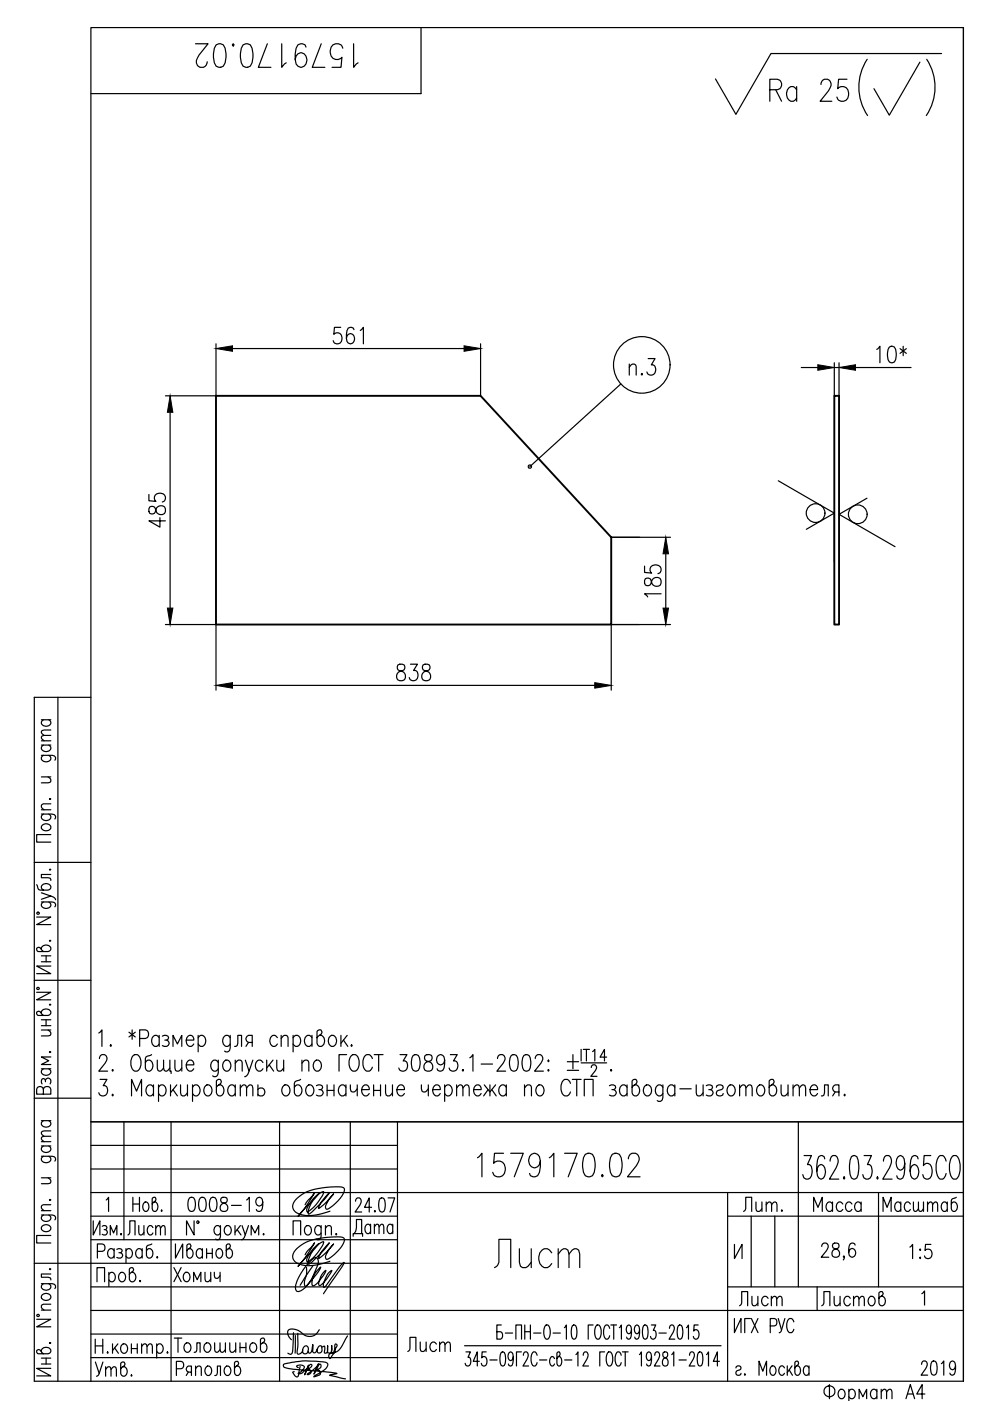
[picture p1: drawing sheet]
<svg xmlns="http://www.w3.org/2000/svg" width="210mm" height="297mm" viewBox="0 0 210 297" stroke-linecap="round" stroke-linejoin="round" font-family="sans-serif">
<defs><g id="words">
<text font-size="10.1" x="103.7" y="269.9">Лист</text>
<g font-size="8.8">
<text x="40.2" y="15.5">1579170.02</text>
<text x="99.8" y="250.8">1579170.02</text>
</g>
<text font-size="8.4" x="161.9" y="22.6">Ra 25</text>
<g font-size="7.1">
<text x="69.5" y="74.1">561</text>
<text x="132.3" y="80.8">п.3</text>
<text x="184.5" y="78.3">10*</text>
<text x="36" y="112.9" transform="rotate(-90 36 112.9)">485</text>
<text x="141.1" y="127.7" transform="rotate(-90 141.1 127.7)">185</text>
<text x="82.9" y="145.7">838</text>
</g>
<g font-size="6.6">
<text x="25.8" y="263.2">Лист</text>
<text x="38.5" y="258.2">0008-19</text>
<text x="156.3" y="258.2">Лит.</text>
<text x="171.4" y="258.2">Масса</text>
<text x="185.9" y="258.2">Масштаб</text>
<text x="35.6" y="273">Хомич</text>
<text x="85.4" y="287.9">Лист</text>
<text x="19" y="293.2">Утв.</text>
<text x="194" y="292.8">2019</text>
<text x="173.6" y="298.1">Фоpмат А4</text>
</g>
<g font-size="6.2">
<text x="155.6" y="278">Лист</text>
<text x="172.9" y="278">Листов</text>
<text x="35.6" y="287.9">Толошинов</text>
</g>
</g></defs>
<g fill="none" stroke="#000" stroke-width=".25">
<path d="M89.3 5.8v14.1h-70M183.9 12.6a10.7 10.7 0 0 0 0 11.9M195 13.2l-6.4 11.2-3.3-5.6M196.5 12.6a10.7 10.7 0 0 1-.1 11.9M199.6 11.4h-36.1l-7.5 12.8-4.3-7.5M204.3 5.8v287M45.8 72.9v11h-10.7M49.3 73.9h49.1M101.9 72.9v11M169.9 77.9h3.5M176.9 76.9v7M176.9 77.9h1"/>
<path d="M177.9 76.9v7M181.4 77.9h11.8M36.1 87.4v41.5M131.6 81.4l-19.3 17.5M129.6 113.9h12.6M141.2 117.4v11.5M165 101.9l11.9 6.9-5.9 3.4M176.9 108.8v10.2M183.8 105.6l-5.9 3.4 11.9 6.9M35.1 132.4h10.7v13.9M142.2 132.4h-12.6v13.9M8.8 158h2"/>
<path d="M8.8 157.1h2M8.8 152.6h2M9.2 158l-.4 .4a1 1 0 0 0 1 1 1 1 0 0 0 1-1l-.4-.4M9.2 152.6a.66 .66 0 0 0-.4 .6 .66 .66 0 0 0 .4 .7 .91 .91 0 0 0 1.1 0 .91 .91 0 0 0 .3-1.1l-.2-.2M10.8 155.9l-1.9 .1-.1 .5 .5 .6M10.8 154.8l-1.9 .1-.1 .4 .5 .6M12.3 147.8v145M19.3 147.8h-12v145h197M49.3 145.3h76.8M8.8 172.6l2.7 .1a.58 .58 0 0 1 .1 .9M8.8 160.1l2.7 .2a.58 .58 0 0 1 .1 .9M8.8 171.7h2"/>
<path d="M8.8 164.7h2M8.9 175a1.06 1.06 0 0 1 1.1-.3 1.06 1.06 0 0 1 .8 .9 1.06 1.06 0 0 1-1.2 .5 1.06 1.06 0 0 1-.8-.9zM9.2 172.6l-.1 .1a.58 .58 0 0 0-.2 .9 1.06 1.06 0 0 0 1.1 .3 1.06 1.06 0 0 0 .8-.8l-.4-.5M9.2 160.1l-.1 .2a.58 .58 0 0 0-.2 .9 1.06 1.06 0 0 0 1.1 .3 1.06 1.06 0 0 0 .8-.9l-.4-.5M10.2 164.7l.6 .6-.2 .6-1.8 .1M10.5 169.4l.1-.1 .2 .1-.2 .1zM10.8 176.9h-3v1.6h3M10.8 170.4l-1.9 .1-.1 .6 .5 .6M7.3 182.8h12M7.8 194.4h3l-3 1.6h3M7.8 187.6l.4 1 2 .1a.65 .65 0 0 0 .6-.5 .65 .65 0 0 0-.4-.7 1.01 1.01 0 0 0-1.6 .8l.4 .4M7.9 193.5h.4v.3h-.4z"/>
<path d="M8.8 191.2l2.7 .1a.58 .58 0 0 1 .1 1M8.8 189.3l2 .7-2 .7M9.2 191.2l-.1 .1a.58 .58 0 0 0-.2 1 1.06 1.06 0 0 0 1.1 .3 1.06 1.06 0 0 0 .8-.9l-.4-.5M10.5 199.5l.1-.2 .2 .2-.2 .1zM10.5 184.4l.1-.1 .2 .1zM10.8 190l.5 .2 .5 .6M10.8 185.4h-2v.7l1.8 .1 .2 .5M7.3 207.8h12M7.8 210.4h3l-3 1.6h3M7.9 209.4h.4v.3h-.4zM8.8 201.3a1 1 0 0 1 1-.9 1 1 0 0 1 1 .9l-.6 .4h-2.1l-.3-.3v-.3l.4-.3 .3 .1 .7 .8M8.8 214.8a1 1 0 0 1 1-.9 1 1 0 0 1 1 .9l-.6 .5h-2.1l-.3-.3v-.4l.4-.2 .3 .1 .7 .8"/>
<path d="M8.8 202.7h2M8.8 203.9h2M8.8 218.4h2M8.8 216.2h2M8.8 217.5h2M9.8 216.2v1.3M9.8 202.7v1.2M10.2 218.4l.6 .6-.2 .5-1.8 .1M10.5 213l.1-.1 .2 .1-.2 .1zM10.8 204.8h-3l3 1.6h-3M20.9 219l.7-.6v3.5M27.3 218.8l1.4 1.1"/>
<path d="M28 218.4v2M28.7 218.8l-1.4 1.1M33.8 219.5v2.4M34.4 219.7a.84 .84 0 0 1 1.4 .3l-.5 .5h-.4M42 219.5v3.5M48.8 219.5v2.7l-.1 .5-.4 .3-.7-.2M59.6 219.5v2.4M62.1 219.5v3.5M66.1 219.5v2.4M67.7 219.5a1.2 1.2 0 0 1 1.2 .9 1.2 1.2 0 0 1-.5 1.3l-.3 .2a.77 .77 0 0 1-.9-.7v-2.5l.4-.3h.4l.3 .4-.2 .4-.9 .8M70 219.7a.74 .74 0 0 1 1.2 .3 1.18 1.18 0 0 1-.9 1.9 1.38 1.38 0 0 1-.3-2.2zM72.3 219.5v2.4"/>
<path d="M73.6 219.5l-1.3 1.7M7.3 232.8h12M8.8 237.6h2M8.8 226.6h2M9.2 230.9a.73 .73 0 0 0-.7-.5 .73 .73 0 0 0-.7 .5v1.1h3v-1.1a.82 .82 0 0 0-.8-.6 .82 .82 0 0 0-.8 .6v1.1M9.2 226.6a.67 .67 0 0 0-.4 .6 .67 .67 0 0 0 .4 .7 1.01 1.01 0 0 0 1.6-.8l-.5-.5M9.2 237.6a.66 .66 0 0 0-.4 .6 .66 .66 0 0 0 .4 .7 .91 .91 0 0 0 1.1 0 .91 .91 0 0 0 .3-1.1l-.2-.2M9.6 229a.59 .59 0 0 1 .6-.4 .59 .59 0 0 1 .6 .4l-.2 .8M9.6 229.3l-.1-.5-.3-.1a.73 .73 0 0 0-.3 1.1M10.5 223.1h.3l-.2 .1zM10.8 239.8l-1.9 .1-.1 .4 .5 .6M10.8 224.1h-2l1.5 .8-1.5 .8h2"/>
<path d="M19.3 237.8h185M21.1 224.4l.2-.6 .3-.2h.6a1.09 1.09 0 0 1 .1 1.8l-1.4 1.7h1.9M21.2 228.9h1.5l-.8 1.3h.4a1.1 1.1 0 0 1 .4 1.6 1.1 1.1 0 0 1-1.6 .2l-.2-.3M23.5 221.5l.1 .2-.1 .2-.2-.2zM23.9 226.8l.1 .1-.1 .2-.2-.2zM23.9 232l.1 .2-.1 .2-.2-.2zM26.3 237.8v25M27.9 232.4v-3.5l1 2.4 1.1-2.4v3.5M28.3 223.8l.3-.2a1.18 1.18 0 0 1 1.3 1.3 2.14 2.14 0 0 1-.8 2.2 1.17 1.17 0 0 1-1.4-1.3 2.49 2.49 0 0 1 .6-2zM29.6 220.2h1.2a.95 .95 0 0 0 .7-.9 .95 .95 0 0 0-.7-.9h-1.2v3.5M32.2 223.6l-1.3 .5-.1 .3v2a.75 .75 0 0 0 .7 .7 .75 .75 0 0 0 .8-.5 1.17 1.17 0 0 0-1-1.8l-.5 .5M32.5 230.5l-.5-.5a1.18 1.18 0 0 0-1 .8 1.18 1.18 0 0 0 .2 1.2l.1 .2a.74 .74 0 0 0 1.2-.3"/>
<path d="M32.5 230v2.4M33.3 224.8l.2 2.1 .5 .2 .7-.7M33.6 230.5a.77 .77 0 0 1 .7-.5 .77 .77 0 0 1 .8 .5 1.16 1.16 0 0 1-.9 1.9l-.6-.5M33.6 230v3.5M33.8 220a.78 .78 0 0 0-.8-.5 .78 .78 0 0 0-.7 .5 1.18 1.18 0 0 0 .9 1.9l.6-.6M34.7 224.8l.1 2.1 .5 .2 .7-.7M35.3 220.5a.68 .68 0 0 1 .6 .7 .68 .68 0 0 1-.6 .7l-.9-.2M36 224.8v2.3h.3v.5M36.2 230v2.4M36.3 237.8v55M36.7 221.9v-2.4l.9 1.8 .9-1.8v2.4M36.7 231l.9 1.4"/>
<path d="M37.1 224.8l.1 2.1 .7 .2 .6-.7M37.5 230l-1.3 1.7M38.3 230l.1 2.2 .7 .2 .7-.7M38.5 224.8v2.3M39.5 220.5h1.6a.78 .78 0 0 0-.5-.9 .78 .78 0 0 0-1 .4 1.18 1.18 0 0 0 .9 1.9l.6-.6M39.5 225.8h1.6a.78 .78 0 0 0-.5-1 .78 .78 0 0 0-1 .5 1.17 1.17 0 0 0 .9 1.8l.6-.5M39.8 230v2.4M40.8 230.5l.5-.5a1.2 1.2 0 0 1 1.1 .9 1.2 1.2 0 0 1-.4 1.3 .74 .74 0 0 1-1.2-.3M40.8 230v3.5M42 220a.78 .78 0 0 1 .8-.5 .78 .78 0 0 1 .7 .5 1.18 1.18 0 0 1-1 1.9l-.5-.6M43.6 230.2l.3-.2a1.2 1.2 0 0 1 1.1 .9 1.2 1.2 0 0 1-.5 1.3 .74 .74 0 0 1-1.2-.3 1.47 1.47 0 0 1 .3-1.7zM46.3 225.3a.77 .77 0 0 0-.7-.6 .77 .77 0 0 0-.8 .6 1.17 1.17 0 0 0 1 1.8l.5-.5"/>
<path d="M46.3 224.8v2.6l-.2 .5-.3 .4-.7-.2M46.4 230a1.2 1.2 0 0 1 1.1 .9 1.2 1.2 0 0 1-.4 1.3 .72 .72 0 0 1-.8 .1 .72 .72 0 0 1-.4-.6v-2.5l.4-.3h.4l.2 .4-.1 .4-.9 .8M47.6 224.9l.3-.1a1.2 1.2 0 0 1 1.1 .8 1.2 1.2 0 0 1-.5 1.3l-.2 .2a1.2 1.2 0 0 1-1.1-.8 1.2 1.2 0 0 1 .4-1.4zM48.8 220a.77 .77 0 0 0-.7-.5 .77 .77 0 0 0-.8 .5 1.18 1.18 0 0 0 1 1.9l.5-.6M49.8 221.9l.5-.2 .1-2.2h.8v2.4M49.9 225.4l.6-.6 .7 .1 .2 .4v1.8M49.9 230.5l-.5-.5a1.18 1.18 0 0 0-1.1 .8 1.18 1.18 0 0 0 .2 1.2l.2 .2a.74 .74 0 0 0 1.2-.3M49.9 224.8v2.3M49.9 230v2.4M50.9 230.7l.7-.7 .5 .2 .2 2.2M50.9 230v2.4M52 224.8l.8 2.3 .8-2.3"/>
<path d="M52.3 230.7l.6-.7 .6 .2 .1 2.2M52.7 221l-.6 .9M52.8 227.1l-.3 .7-.6 .5M53.5 221h-.8l-.3-.2a.77 .77 0 0 1 .3-1.3h.8v2.4M54.7 231a.86 .86 0 0 1 1.4 0 .86 .86 0 0 1-.5 1.4h-.5l-.4-.4M54.7 230v2.4M55.8 225.3l-.6-.5a1.2 1.2 0 0 0-1.1 .8 1.2 1.2 0 0 0 .4 1.3l.7 .2 .6-.5M56.5 224.8v2.3M57.1 225.8l.9 1.3M57.9 224.8l-1.4 1.6M58.7 224.8l.1 2.1 .7 .2 .6-.7M58.8 220a.77 .77 0 0 0-.7-.5 .77 .77 0 0 0-.7 .5 1.18 1.18 0 0 0 .9 1.9l.5-.6"/>
<path d="M59.3 237.8v55M59.6 220.2l.7-.7 .6 .2 .2 .3v1.9M60.1 230.2l.3-.2a1.2 1.2 0 0 1 1.1 .9 1.2 1.2 0 0 1-.4 1.3 .74 .74 0 0 1-1.2-.3 1.47 1.47 0 0 1 .2-1.7zM60.1 224.8v2.3M62.1 220a.78 .78 0 0 1 .8-.5 .78 .78 0 0 1 .7 .5 1.18 1.18 0 0 1-.9 1.9l-.6-.6M63.7 228.9l-1.2 .4-.1 .4v2a.75 .75 0 0 0 .7 .7 .75 .75 0 0 0 .8-.5 1.18 1.18 0 0 0-1-1.9l-.5 .5M64 225.4l.7-.6 .7 .1 .1 .4v1.8M64 224.8v2.3M65.2 230.2l.3-.2a1.2 1.2 0 0 1 1.1 .9 1.2 1.2 0 0 1-.5 1.3 .74 .74 0 0 1-1.2-.3 1.47 1.47 0 0 1 .3-1.7zM66.1 220a.77 .77 0 0 0-.7-.5 .77 .77 0 0 0-.7 .5 1.18 1.18 0 0 0 .9 1.9l.5-.6M66.8 224.9l.3-.1a1.2 1.2 0 0 1 1.1 .8 1.2 1.2 0 0 1-.5 1.3l-.2 .2a1.2 1.2 0 0 1-1.1-.8 1.2 1.2 0 0 1 .4-1.4zM67.1 230.2a.83 .83 0 0 1 1.3 .3l-.4 .5h-.4"/>
<path d="M68 231a.68 .68 0 0 1 .5 .7 .68 .68 0 0 1-.5 .7l-.9-.2M69.4 231.2h1.4M69.4 230v2.4M70.8 230v2.4M72.8 220.5l.9 1.4M73.3 230.5l-.5-.5a1.17 1.17 0 0 0-1 .8 1.17 1.17 0 0 0 .2 1.2l.1 .2a.74 .74 0 0 0 1.2-.3M73.3 230v2.4M73.5 223.6h-1.6v3.5M74.3 237.8v55M74.3 230l.1 1.3 .3 .2h.4l.6-.6M74.5 221.5l.2 .2-.2 .2-.1-.2zM74.5 223.8l.3-.2a1.17 1.17 0 0 1 1.3 1.3 2.14 2.14 0 0 1-.8 2.2 1.18 1.18 0 0 1-1.3-1.3 2.43 2.43 0 0 1 .5-2z"/>
<path d="M75.7 230v2.4M76.7 231h1.6a.78 .78 0 0 0-.5-.9 .78 .78 0 0 0-1 .4 1.16 1.16 0 0 0 .9 1.9l.6-.5M79 224.4a.94 .94 0 0 0-1-.8 .94 .94 0 0 0-.9 .8 2.2 2.2 0 0 0 .6 2.7 1 1 0 0 0 1.3-.8M79.2 231.2h1.5M79.2 230v2.4M79.3 223.6h1.9M80.3 223.6v3.5M80.7 230v2.4M81.7 230l.2 2.2 .6 .2 .7-.7M83.2 230v2.4M84.1 231h1.6a.77 .77 0 0 0-.4-.9 .77 .77 0 0 0-1 .4 1.16 1.16 0 0 0 .9 1.9l.5-.5M84.3 237.8v55"/>
<path d="M84.8 223.6h1.5l-.8 1.3h.4a1.11 1.11 0 0 1 .4 1.6 1.11 1.11 0 0 1-1.6 .3l-.1-.4M87.6 223.8l.7-.2a1.71 1.71 0 0 1 .8 2l-.2 .8-.2 .5-.7 .2a1.69 1.69 0 0 1-.8-2l.1-.8zM89.3 230v.9l.2 .4 .2 .2h.4l.7-.6M90.1 223.8a.77 .77 0 0 0 .3 1.1 1.24 1.24 0 0 1 1.2 .7 1.24 1.24 0 0 1-.1 1.3 1.04 1.04 0 0 1-1.6-.4 1.04 1.04 0 0 1 .8-1.4l.5-.2a.71 .71 0 0 0 .4-.7 .71 .71 0 0 0-.5-.6zM90.8 230v2.4M91.7 231h1.6a.77 .77 0 0 0-.4-.9 .77 .77 0 0 0-1 .4 1.16 1.16 0 0 0 .9 1.9l.5-.5M94.3 224.8a.93 .93 0 0 1-1 1 1.12 1.12 0 0 1-.8-1.2 1.12 1.12 0 0 1 1-1l.4 .2a3 3 0 0 1 0 3.1l-.7 .2-.4-.2-.1-.3M94.3 230.5l.5-.5a1.2 1.2 0 0 1 1.1 .9 1.2 1.2 0 0 1-.4 1.3 .75 .75 0 0 1-1.2-.3M94.3 230v3.5M95.5 223.6h1.4l-.8 1.3h.5a1.11 1.11 0 0 1 .4 1.6 1.11 1.11 0 0 1-1.7 .3l-.1-.4M96.8 230.7l.7-.7 .5 .2 .1 2.2M96.8 230v2.4"/>
<path d="M98.1 226.8l.2 .1-.2 .2-.1-.2zM98.1 230.7l.7-.7 .5 .2 .2 2.2M99.6 224.3l.7-.7v3.5M100.4 231h1.6a.77 .77 0 0 0-.5-.9 .77 .77 0 0 0-.9 .4 1.16 1.16 0 0 0 .9 1.9l.5-.5M102 225.6h2.4M102.7 230l1.2 1.5 1.2-1.5M103.5 231l-1 1.4M103.9 230v2.4M104.3 231l.9 1.4M105.5 224.4l.2-.6 .3-.2h.5a1.08 1.08 0 0 1 .2 1.8l-1.4 1.7h1.9M107.3 230.5l-.5-.5a1.17 1.17 0 0 0-1 .7 1.17 1.17 0 0 0 .2 1.3l.2 .2a.74 .74 0 0 0 1.1-.3M107.3 230v2.4"/>
<path d="M108.4 223.8l.7-.2a1.69 1.69 0 0 1 .8 2l-.2 .8-.2 .5-.7 .2a1.71 1.71 0 0 1-.8-2l.2-.8zM111.1 223.8l.6-.2a1.69 1.69 0 0 1 .8 2l-.1 .8-.2 .5-.7 .2a1.71 1.71 0 0 1-.8-2l.1-.8zM111.2 230.7l.7-.7 .6 .2 .2 .3v1.9M111.2 230v2.4M113.5 224.4l.2-.6 .3-.2h.5a1.08 1.08 0 0 1 .2 1.8l-1.4 1.7h1.9M114 230.2l.3-.2a1.2 1.2 0 0 1 1.1 .9 1.2 1.2 0 0 1-.5 1.3 .74 .74 0 0 1-1.2-.3 1.47 1.47 0 0 1 .3-1.7zM116.3 224.8l.1 .1-.1 .2-.2-.2zM116.3 226.8l.1 .1-.1 .2-.2-.2zM120.3 225.1h2.4M120.3 226.9h2.4M120.9 229.7a.93 .93 0 0 0-.9-.9 .93 .93 0 0 0-.9 .9 2.2 2.2 0 0 0 .7 2.7 1 1 0 0 0 1.1-.9M121.3 228.9h1.9"/>
<path d="M121.5 223.6v3M122.3 228.9v3.5M123.2 222.5v2.4M123.2 225.3h5.4M123.7 222.5h1.3M123.9 232.4v-3.5h1.9v3.5M124.3 222.5v2.4M125.4 226.3l.1-.3 .2-.2h.4l.3 .2a.87 .87 0 0 1-.2 1l-.9 1.2h1.3M125.6 223l.5-.5v2.4M128.6 224.1h-1.4l1-1.6v2.4M129.2 230.2a.83 .83 0 0 1 1.3 .3l-.4 .5h-.4M129.6 226.8l.1 .1-.1 .2-.2-.2z"/>
<path d="M130.1 231a.68 .68 0 0 1 .6 .7 .68 .68 0 0 1-.6 .7l-.9-.2M132.9 230.5a.77 .77 0 0 0-.7-.5 .77 .77 0 0 0-.7 .5 1.16 1.16 0 0 0 .9 1.9l.5-.5M132.9 230v2.4M134.5 230a1.2 1.2 0 0 1 1.1 .9 1.2 1.2 0 0 1-.4 1.3l-.3 .2a.77 .77 0 0 1-.9-.7v-2.5l.4-.3h.4l.3 .4-.2 .4-.9 .8M136.8 230.2l.3-.2a1.2 1.2 0 0 1 1.1 .9 1.2 1.2 0 0 1-.5 1.3 .74 .74 0 0 1-1.2-.3 1.47 1.47 0 0 1 .3-1.7zM140.5 230.5a.77 .77 0 0 0-.7-.5 .77 .77 0 0 0-.7 .5 1.16 1.16 0 0 0 .9 1.9l.5-.5M140.5 230v2.7l-.1 .5-.4 .3-.6-.2M143.1 230.5l-.6-.5a1.18 1.18 0 0 0-1 .8 1.18 1.18 0 0 0 .2 1.2l.2 .2a.74 .74 0 0 0 1.2-.3M143.1 230v2.4M144.1 230.9h2.4M147.6 230l.1 2.2 .7 .2 .7-.7M149.1 230v2.4"/>
<path d="M149.7 230.2a.83 .83 0 0 1 1.4 .3l-.1 .4-.7 .1M150.7 231a.68 .68 0 0 1 .5 .7 .68 .68 0 0 1-.5 .7l-1-.2M151.9 230.5a.77 .77 0 0 1 .7-.5 .77 .77 0 0 1 .7 .5l-.3 .5-.7 .2a.64 .64 0 0 0-.3 1 .84 .84 0 0 0 1.3-.3M154.5 230.2l.3-.2a1.2 1.2 0 0 1 1.1 .9 1.2 1.2 0 0 1-.4 1.3 .74 .74 0 0 1-1.2-.3 1.47 1.47 0 0 1 .2-1.7zM156.8 230.7l.7-.7 .5 .2 .1 2.2M156.8 230v2.4M158.1 230.7l.7-.7 .5 .2 .2 2.2M160.8 230.2l.3-.2a1.2 1.2 0 0 1 1.1 .9 1.2 1.2 0 0 1-.5 1.3 .74 .74 0 0 1-1.2-.3 1.47 1.47 0 0 1 .3-1.7zM163.6 230a1.2 1.2 0 0 1 1.1 .9 1.2 1.2 0 0 1-.4 1.3l-.3 .2a.77 .77 0 0 1-.9-.7v-2.5l.4-.3h.4l.2 .4-.1 .4-.9 .8M165.6 230l.1 2.2 .7 .2 .7-.7M167.1 230v2.4M168.1 230.7l.7-.7 .5 .2 .2 2.2"/>
<path d="M168.1 230v2.4M169.3 237.8v35M169.5 230.7l.6-.7 .6 .2 .1 2.2M171.7 231h1.6a.78 .78 0 0 0-.5-.9 .78 .78 0 0 0-.9 .4 1.16 1.16 0 0 0 .9 1.9l.5-.5M174.1 232.4l.6-.2 .1-2.2h.8v2.4M177.1 231.5l-.6 .9M177.9 231.5h-.8a.79 .79 0 0 1-.6-.7 .79 .79 0 0 1 .6-.8h.8v2.4M179.1 232l.1 .2-.1 .2-.2-.2zM8.8 257.6l2.7 .1a.58 .58 0 0 1 .1 .9M8.8 245.1l2.7 .2a.58 .58 0 0 1 .1 .9M8.8 256.7h2M8.8 249.7h2"/>
<path d="M8.8 243h2M8.8 242.1h2M8.9 260a1.06 1.06 0 0 1 1.1-.3 1.06 1.06 0 0 1 .8 .9 1.06 1.06 0 0 1-1.2 .5 1.06 1.06 0 0 1-.8-.9zM9.2 257.6l-.1 .1a.58 .58 0 0 0-.2 .9 1.06 1.06 0 0 0 1.1 .3 1.06 1.06 0 0 0 .8-.8l-.4-.5M9.2 245.1l-.1 .2a.58 .58 0 0 0-.2 .9 1.06 1.06 0 0 0 1.1 .3 1.06 1.06 0 0 0 .8-.9l-.4-.5M9.2 243l-.3 .2a.8 .8 0 0 0 .1 .9 .8 .8 0 0 0 .9 .2l.7-.3a.65 .65 0 0 0-.2-1M10.2 249.7l.6 .6-.2 .6-1.8 .1M10.5 254.4l.1-.1 .2 .1-.2 .1zM10.8 255.4l-1.9 .1-.1 .6 .5 .6M10.8 240.9l-1.9 .1-.1 .5 .5 .6M19.3 252.8h185M19.3 247.8h65"/>
<path d="M19.3 242.8h65M19.3 257.8h65M19.8 258.8v3l1.4-3v3M21.7 260a.6 .6 0 0 1 1 .3l-.3 .4h-.3M22.5 254.4l.5-.6v3M28.2 253.8v3M28.2 255.3h1.4M29.6 253.8v3M30.6 255l.2-.2a1.05 1.05 0 0 1 .8 .8 1.05 1.05 0 0 1-.3 1.1l-.5 .1a1.26 1.26 0 0 1-.2-1.8zM32.7 254.8a1.06 1.06 0 0 1 .8 .8 1.06 1.06 0 0 1-.3 1.1l-.2 .1a.59 .59 0 0 1-.7-.5v-2.2l.3-.3 .4 .2a.74 .74 0 0 1-.5 1l-.2 .3M41.1 258.8v3l-1.6-3v3M46.7 259.8l-.1 2.8-.3 .2-.6-.1"/>
<path d="M47.9 260a.64 .64 0 0 1 1 .3 .99 .99 0 0 1-.8 1.5 1.17 1.17 0 0 1-.2-1.8zM49.8 259.8v2M51 259.8l-1.2 1.5M51.3 259.8l.7 2 .7-2M64.9 260a.64 .64 0 0 1 1 .3 1 1 0 0 1-.8 1.5 1.18 1.18 0 0 1-.2-1.8zM66.2 254.8l-1.5 1.4-1.5 1.7 1.7-2.1 1.8-2.9-2 2.5M67.6 253a5.7 5.7 0 0 0-2.6 3.7l.1 .2a7.8 7.8 0 0 0 3.5-4.2l-.1-.1a5.8 5.8 0 0 0-3.1 4.8l.6-.3 1.7-1.7 2.1-2.5-1 1.1a4.4 4.4 0 0 0-1.2 2.2l1.4-1.1 1.7-1.9a6.1 6.1 0 0 0-1.7 2.8l.2 .4a6.7 6.7 0 0 0 3.7-3.6l.1-.4a.73 .73 0 0 0-1-.8 16.1 16.1 0 0 0-7.9 1.6l-.8 .6a2.08 2.08 0 0 0-1.1 2.7 4 4 0 0 0 3.9 1.2l1.5-.2 2.4-.7M68.1 259.8l-.1 2.8a.58 .58 0 0 1-.9 .1M69 259.8v2M75.4 254.7l.1-.4a.66 .66 0 0 1 .9-.1 .66 .66 0 0 1 .1 .9l-1.2 1.9h1.4M78.6 260l-.4-.4h-.3a1.23 1.23 0 0 0 0 2h.3l.4-.5M78.6 259.6v2"/>
<path d="M78.8 256h-1.5l1-2v3M79.4 259.6v2M79.5 256.7v.3zM80.6 254.1l.5-.1a1.53 1.53 0 0 1 .6 1.7l-.3 1.1-.5 .2a1.51 1.51 0 0 1-.6-1.7zM82.3 254h1.4l-1 3M83.3 260l-.4-.4h-.3a1.23 1.23 0 0 0 0 2h.3l.4-.5M83.3 259.6v2M154.3 257.8h50M154.3 252.8v40M159.3 257.8v15M164.3 257.8v15M170.5 245h1.5l-.8 1.9h.4a2.23 2.23 0 0 1 .2 2.9 .92 .92 0 0 1-1.1 .1 .92 .92 0 0 1-.5-.9"/>
<path d="M174.9 245.7l-.2-.5-.4-.2-.7 .2a6.1 6.1 0 0 0 0 4.6l.6 .2a1.83 1.83 0 0 0 0-3.1l-.6 .2-.4 1.2M176 246.2a1.03 1.03 0 0 1 1.1-1.2 1.47 1.47 0 0 1 .5 1.9l-1.7 3.1h1.9M179 249.5l.1 .3-.1 .2-.2-.2zM180.5 245.2l.5-.2 .7 .2a6.1 6.1 0 0 1 0 4.6l-.5 .2-.7-.2a6.1 6.1 0 0 1 0-4.6zM183.2 245h1.6l-.9 1.9h.4a2.23 2.23 0 0 1 .2 2.9 .92 .92 0 0 1-1 .1 .92 .92 0 0 1-.6-.9M186 249.5l.2 .3-.2 .2-.1-.2zM186.3 252.8v20M187.3 246.2a1.02 1.02 0 0 1 1.1-1.2 1.86 1.86 0 0 1 .2 2.6l-1.4 2.4h1.9M191.8 246.7l-.1 .7-.3 .5-.6 .2a1.83 1.83 0 0 1 0-3.1l.6 .2a5.5 5.5 0 0 1 0 4.6l-.7 .2-.4-.2-.2-.5M194.7 245.7l-.2-.5-.4-.2-.7 .2a7.3 7.3 0 0 0-.3 4.1l.3 .5 .6 .2a1.83 1.83 0 0 0 0-3.1l-.6 .2-.3 .5-.1 .7M197.3 245h-1.4l-.1 2.1a.87 .87 0 0 1 1.4-.2 2.56 2.56 0 0 1 0 2.9 .92 .92 0 0 1-1 .1 .92 .92 0 0 1-.5-.9M200.6 246.2l-.1-.5a.97 .97 0 0 0-1.2-.7 3.9 3.9 0 0 0 0 5 1.12 1.12 0 0 0 1.3-1.2"/>
<path d="M201.9 245.2l.3-.2a1.12 1.12 0 0 1 1.2 1.2 3.8 3.8 0 0 1-.7 3.8 1.12 1.12 0 0 1-1.2-1.2 4.6 4.6 0 0 1 .4-3.6zM7.3 267.8h77M7.8 279.7h3l-3 1.6h3M7.9 278.7h.4v.4h-.4zM8.8 272.2l2.7 .1a.58 .58 0 0 1 .1 .9M8.8 277.8h2M8.9 274.6a1.06 1.06 0 0 1 1.1-.3 1.06 1.06 0 0 1 .8 .8 1.06 1.06 0 0 1-1.2 .6 1.06 1.06 0 0 1-.8-.9zM9.2 272.2l-.1 .1a.58 .58 0 0 0-.2 .9 1.06 1.06 0 0 0 1.1 .3 1.06 1.06 0 0 0 .8-.9l-.4-.4M10.5 269.1l.1-.1 .2 .1-.2 .1zM10.8 261.9h-3v1.6h3M10.8 276.5l-1.9 .1-.1 .6 .5 .6M10.8 270.1h-2v.7l1.8 .1 .2 .5"/>
<path d="M19.3 277.8h185M19.3 272.8h65M19.3 262.8h65M20.6 271.8v-3h1.6v3M20.6 265.3h1.1a.81 .81 0 0 0 .6-.8 .81 .81 0 0 0-.6-.8h-1.1v3M22.4 260.7a.6 .6 0 0 1 .4 .6 .6 .6 0 0 1-.4 .5l-.7-.1M23.1 270.2a.66 .66 0 0 1 .6-.5 .66 .66 0 0 1 .6 .5 .99 .99 0 0 1-.8 1.6l-.4-.5M23.1 269.8v3M23.4 261.8v-2l.7 1.6 .7-1.6v2M24.2 265.2l-.5-.5a1 1 0 0 0-.9 1 1 1 0 0 0 .9 1l.5-.4M24.2 264.7v2M24.8 264.9a.71 .71 0 0 1 1.1 .3l-.3 .4h-.4"/>
<path d="M25.5 269.9l.2-.1a1 1 0 0 1 .9 1 1 1 0 0 1-.9 1 1.17 1.17 0 0 1-.2-1.9zM25.6 265.6a.59 .59 0 0 1 .4 .6 .59 .59 0 0 1-.4 .5l-.8-.1M26.7 265.2a.66 .66 0 0 1 .6-.5 .66 .66 0 0 1 .7 .5 1 1 0 0 1-.8 1.5l-.5-.4M26.7 264.7v3M27.9 269.8a1 1 0 0 1 .9 1 1 1 0 0 1-.9 1l-.5-.6v-2.1l.4-.3h.3l.2 .4-.1 .3-.8 .7M29.7 271.5l.1 .1-.1 .2-.1-.2zM30.1 265.2l-.2-.3a.8 .8 0 0 0-.9 .1 .8 .8 0 0 0-.2 .9l.3 .7a.65 .65 0 0 0 1-.3M30.1 264.7v2M32.2 263.7l-1 .5-.1 2a.65 .65 0 0 0 .5 .6 .65 .65 0 0 0 .7-.5 .91 .91 0 0 0 .1-1.1 .91 .91 0 0 0-1.1-.3l-.2 .3M33.3 266.5l.2 .1-.2 .1-.1-.1zM37.2 263.7v3l1.5-3v3M40.1 264.7a1.01 1.01 0 0 1 .8 1 1.01 1.01 0 0 1-.8 1l-.5-.5v-2.2l.4-.3h.3l.2 .5-.1 .3-.8 .7"/>
<path d="M42.9 265.2l-.4-.5a1.01 1.01 0 0 0-.9 1 1.01 1.01 0 0 0 .9 1l.4-.4M42.9 264.7v2M43.8 264.7v2M45 264.7v2M46.1 264.9l.2-.2a1.01 1.01 0 0 1 .9 1 1.01 1.01 0 0 1-.9 1 1.21 1.21 0 0 1-.2-1.8zM46.7 260.3l-.2-.3a.64 .64 0 0 0-1 .3 .99 .99 0 0 0 .8 1.5l.4-.4M48.4 264.7a1.01 1.01 0 0 1 .9 1 1.01 1.01 0 0 1-.9 1l-.4-.5v-2.2l.3-.3h.3l.3 .5-.2 .3-.7 .7M50.3 260.7l.8 1.1M52 261.8l-.2 .6-.6 .4M53.3 261.8v-2l.8 1.6 .8-1.6v2M55.9 261.6v.2l-.1-.1zM62.1 261.8v-3h1.6v3"/>
<path d="M65 268.7v1.5l-.5 1.7 .2 .8a6.3 6.3 0 0 0 2.3-3.5 2.29 2.29 0 0 0 .4-2.3 .6 .6 0 0 0-.6-.3 .6 .6 0 0 0-.6 .4 10.8 10.8 0 0 0-3.5 6.1 .65 .65 0 0 0 .3 .7 .65 .65 0 0 0 .8-.1l1.1-.9 1.5-1.8 1.1-1.3 .4-1a4.3 4.3 0 0 0-1.6 3.9 4.1 4.1 0 0 0 2.1-2l.7-1.2a4 4 0 0 0-1.5 2.4l.1 .7a3.1 3.1 0 0 0 1.9-1.8l.7-1.1v-.2a4.3 4.3 0 0 0-1.7 3l.1 .6 3.3-4.4 1-.9-.7 1.2-3.7 5.4M66.2 265.4l-1.4 1.2-1.6 1.9 1.7-2 1.8-3-2 2.5M66.3 268.4l-2.7 4.1M67.6 263.7a5.7 5.7 0 0 0-2.6 3.6l.1 .3a7.8 7.8 0 0 0 3.5-4.3h-.1a5.8 5.8 0 0 0-3.1 4.7h.1l.5-.3 2-2 1.8-2.2-1.2 1.3a3.9 3.9 0 0 0-1 2l1.4-1.1 1.7-1.9a5.4 5.4 0 0 0-1.7 2.9l.2 .3a5.5 5.5 0 0 0 3.1-2.5l.5-.8a.82 .82 0 0 0 .2-1.1 .82 .82 0 0 0-1-.3 16 16 0 0 0-7.9 1.5l-.8 .6a2.1 2.1 0 0 0-1.1 2.7 4.3 4.3 0 0 0 4.4 1.2l3.4-.9M68.1 260.3l-.1-.2a.59 .59 0 0 0-.9-.1 1.06 1.06 0 0 0-.4 1.1 1.06 1.06 0 0 0 .9 .7l.5-.4M69 260.4l.6-.6 .5 .2 .2 1.8M71.3 261.6l.1 .1-.1 .1-.1-.1zM74.9 262.1v-.5h2v.5M75.1 261.6a3.4 3.4 0 0 0 .5-3h1.1v3M79.4 260.1l.5-.5 .4 .1 .1 1.9M80.4 260.1l.5-.5 .4 .1 .1 1.9M154.3 272.8h50"/>
<path d="M155.7 279.6v3l1.4-3v3M155.7 263.8v3l1.6-3v3M159.1 279.6h-1.2v3M159.3 279.6l1.4 3M160.7 279.6l-1.4 3M165 279.6l.7 2.4M166.4 279.6l-.8 2.7-.4 .3M174.2 264.3l.3-.6 .6-.1a.94 .94 0 0 1 .2 1.5l-1.2 1.5h1.6M176.6 263.7a.66 .66 0 0 0 .3 1 1.06 1.06 0 0 1 1 .6 1.06 1.06 0 0 1-.1 1.1 .89 .89 0 0 1-1.4-.3 .89 .89 0 0 1 .7-1.3l.4-.1a.61 .61 0 0 0 .4-.6 .61 .61 0 0 0-.5-.5zM179 266.4l-.1 .2-.1-.2 .1-.1a.63 .63 0 0 1-.1 .8M181.3 264l-.1-.3-.3-.1-.6 .1a2.75 2.75 0 0 0 0 2.7 .65 .65 0 0 0 1-.3 .85 .85 0 0 0 0-1 .85 .85 0 0 0-1-.3l-.4 .8M192.9 264.4l.6-.6v3"/>
<path d="M195.1 264.8l.1 .2-.1 .1zM195.1 266.6l.1 .1-.1 .1zM195.5 274.3l.5-.6v3M197.4 263.8h-1.2l-.1 1.3a.87 .87 0 0 1 1.1-.1 .87 .87 0 0 1 .4 1 .82 .82 0 0 1-.7 .8 .82 .82 0 0 1-.9-.5M8.8 286.6a1 1 0 0 1 1-.9 1 1 0 0 1 1 .9l-.6 .4h-2.1l-.3-.3v-.4l.4-.2 .3 .1 .7 .8M8.8 287.9h2M8.8 289.2h2M9.8 287.9v1.3M10.5 284.7l.1-.1 .2 .1-.2 .2zM10.8 290.1h-3l3 1.6h-3M19.3 292.8v-287h185v287M19.3 287.8h65"/>
<path d="M19.3 282.8h65M20.2 283.9v3M20.2 285.4h1.6M21.8 283.9v3M23.9 284.9v2M25 284.9l-1.1 1.4M25.9 285.1a.8 .8 0 0 1 .9 .1 .8 .8 0 0 1 .3 .9 .8 .8 0 0 1-1 .8 1.18 1.18 0 0 1-.2-1.8zM27.9 284.9v2M29.1 284.9v2M30 285.5l.6-.6 .5 .2 .1 1.8M30 284.9v2M31.2 285.5l.5-.6 .5 .2 .1 1.8"/>
<path d="M33.2 285.4l.5-.5a1 1 0 0 1 .9 1 1 1 0 0 1-.9 1l-.5-.4M33.2 284.9v3M37.4 290.2h1a.82 .82 0 0 0 .6-.8 .82 .82 0 0 0-.6-.8h-1v3M39.9 290.9l-.4 .7M40.6 290.9l-.9-.1a.68 .68 0 0 1 .2-1.2h.7v2M41.5 290.2l.5-.6 .6 .2 .1 1.8M41.5 289.6v2M43.8 289.8l.2-.2a1.01 1.01 0 0 1 .9 1 1.01 1.01 0 0 1-.9 1 1.19 1.19 0 0 1-.2-1.8zM45.5 291.6l.5-.1 .1-1.9h.6v2M47.8 289.8l.3-.2a1.01 1.01 0 0 1 .9 1 1.01 1.01 0 0 1-.9 1 1.2 1.2 0 0 1-.3-1.8zM50.2 289.6a1.01 1.01 0 0 1 .8 1 1.01 1.01 0 0 1-.8 1l-.5-.5v-2.2l.3-.3h.4l.2 .5-.1 .2-.8 .8M62.2 282.6a15.3 15.3 0 0 1-.4 4.4l-.3 .1-.5-.2"/>
<path d="M62.6 283.2v3.7M63.1 282.7l.1 2.5-.2 1.2a.49 .49 0 0 0 .2 .7 .49 .49 0 0 0 .7-.3l.3-.9a.62 .62 0 0 1 .9-.5 .62 .62 0 0 1 .2 .9 .61 .61 0 0 1-.6 .8 .61 .61 0 0 1-.5-.9M63.3 290l-.4-.3a1.06 1.06 0 0 1 1.6 .1 2.45 2.45 0 0 1-1.3 1.4h.1a2.78 2.78 0 0 0 2.1-1.5v-.3l-.8 2.1 .1-.3a3.3 3.3 0 0 1 1.3-1.9l.1 .2-.1 .3-.7 .4a.63 .63 0 0 1 .5 1l-.5 .3-.1-.1v-.1a6.2 6.2 0 0 0 2.4-2.2l-1.1 2.2 1.1-1.9a.32 .32 0 0 1 .5-.1 .32 .32 0 0 1-.1 .5l-.5 .5-.5 .1 .6 .1a.58 .58 0 0 1 .4 .7 .58 .58 0 0 1-.7 .5l-.8 .2 2.2-1.4a.96 .96 0 0 0 .6-1.6l-2.1-.3a16.8 16.8 0 0 0-7.1 .8 .52 .52 0 0 0 .6 .6l1.6 .3 8.9 .8 .2 .1-1.5 .4 3.4 .8M63.6 289.7l-.2 1.3a.76 .76 0 0 1-.4 .9l-.4-.2-.5-.7 .3-.2M67.3 286a.57 .57 0 0 0 .5 .9 .57 .57 0 0 0 .5-.9 .45 .45 0 0 0-.5-.7l-.3 .3-.4 .8a.44 .44 0 0 1-.6 .4 .44 .44 0 0 1-.2-.7v-1a2.31 2.31 0 0 1-.7 1.8l-.3-.4M67.7 281.9a2.31 2.31 0 0 1-4.1 .4 2.13 2.13 0 0 0-2.5-.2v.9l.7 1.1M73.7 283.2l-.7 1.2a3.4 3.4 0 0 1-1.9 2.3l-.6 .1a.65 .65 0 0 0-.8 .4 .65 .65 0 0 0 .3 .8l.4-.6a1.83 1.83 0 0 0 .6-2.1 .3 .3 0 0 1 .2-.3 .3 .3 0 0 1 .4 .2 .3 .3 0 0 1-.2 .3l-.5 .8a.45 .45 0 0 1-.4 .5l-.2-.2v-1.3v.9a.47 .47 0 0 1-.3 .6 .47 .47 0 0 1-.6-.2l.1-1.3-.1 .8a.45 .45 0 0 1 0 .7 .45 .45 0 0 1-.6-.1l.1-1a.19 .19 0 0 0-.1-.3 .19 .19 0 0 0-.3 .1l-.3 .1M98.5 285.3h54.4M98.8 286.6h.9l-.5 1.2h.3a1.22 1.22 0 0 1-.2 1.8 .55 .55 0 0 1-.7-.6M101.6 288.6h-1.3l.9-2v3M103.1 286.6h-.9l-.1 1.3a.52 .52 0 0 1 .9-.1 1.32 1.32 0 0 1-.3 1.8 .55 .55 0 0 1-.6-.6M103.9 288.3h1.5"/>
<path d="M106.3 286.8l.4-.2a1.65 1.65 0 0 1 .5 1.7l-.3 1.2-.4 .1a1.65 1.65 0 0 1-.5-1.7zM106.3 280.9h-1v3h.8a.91 .91 0 0 0 0-1.6h-.8M107.1 282.6h1.6M108.8 287.6l-.2 .7-.3 .2a1.01 1.01 0 0 1-.6-.9 1.01 1.01 0 0 1 .6-1 1.39 1.39 0 0 1 .5 1.7l-.2 1.2-.5 .1-.2-.1-.1-.3M109.4 283.9v-3h1.2v3M110.5 286.6h-1v3M111 287.3l.1-.4 .2-.3h.4l.2 .3a1.37 1.37 0 0 1-.2 1.3l-.8 1.4h1.2M111.3 280.9v3M111.3 282.3h1.2M112.5 280.9v3M113.1 282.6h1.6M113.9 287.3a.61 .61 0 0 0-.6-.7 .61 .61 0 0 0-.6 .7v1.6a.6 .6 0 0 0 .3 .6 .6 .6 0 0 0 .6 0l.3-.6"/>
<path d="M114.4 288.3h1.5M115.6 281.1l.2-.2a.69 .69 0 0 1 .8 .7v1.6a.6 .6 0 0 1-.3 .6 .6 .6 0 0 1-.7 0l-.3-1v-.7zM117.3 282.6h1.5M117.6 288.1l-.4-.5h-.2a1.35 1.35 0 0 0 0 2h.2l.4-.4M118.4 287.6h.3a1.38 1.38 0 0 1 0 2 .53 .53 0 0 1-.6-.6v-2.1l.2-.3 .4 .2a.76 .76 0 0 1-.5 1l-.1 .3M119.7 281.5l.4-.6v3M119.7 288.3h1.6M121.4 281.1l.4-.2a1.65 1.65 0 0 1 .5 1.7l-.2 1.2-.5 .1a1.65 1.65 0 0 1-.5-1.7zM122.1 287.2l.4-.6v3M123.7 287.3v-.1a.56 .56 0 0 1 .6-.6l.3 .3a1.37 1.37 0 0 1-.2 1.3l-.8 1.4h1.2M125.8 280.9h-1.1v3M126.4 281.1l.2-.2a.7 .7 0 0 1 .8 .7l.1 .5a2.14 2.14 0 0 1-.6 1.8 .69 .69 0 0 1-.7-.7l-.1-1.1z"/>
<path d="M128.2 286.6h-1v3M128.9 286.8l.2-.2a.7 .7 0 0 1 .7 .7l.1 .5a2.1 2.1 0 0 1-.5 1.8 .68 .68 0 0 1-.8-.7l-.1-1.1zM129.3 281.6l-.1-.2a.58 .58 0 0 0-.7-.5 .58 .58 0 0 0-.4 .7l-.1 .5a2.14 2.14 0 0 0 .5 1.8 .7 .7 0 0 0 .8-.7M129.5 280.9h1.2M130.1 280.9v3M131.3 281.5l.5-.6v3M131.7 287.3a.61 .61 0 0 0-.6-.7 .61 .61 0 0 0-.6 .7v1.6a.6 .6 0 0 0 .3 .6 .6 .6 0 0 0 .7 0l.2-.6M132 286.6h1.2M132.6 286.6v3M133.9 281.9l-.3 .7-.2 .2a1.03 1.03 0 0 1-.6-.9 1.03 1.03 0 0 1 .6-1l.2 .2a3.3 3.3 0 0 1 0 2.7l-.4 .1-.3-.1v-.3M135.6 287.2l.4-.6v3M135.6 281.9l-.2 .7-.3 .2a1.03 1.03 0 0 1-.6-.9 1.03 1.03 0 0 1 .6-1l.3 .2a3.3 3.3 0 0 1 0 2.7l-.5 .1-.2-.1-.1-.3"/>
<path d="M136.5 281.1l.4-.2a1.65 1.65 0 0 1 .5 1.7l-.3 1.2-.4 .1a1.67 1.67 0 0 1-.5-1.7zM138.1 280.9h.9l-.5 1.2h.3a1.23 1.23 0 0 1-.2 1.8 .56 .56 0 0 1-.7-.5M138.1 287.6l-.2 .7-.3 .2a1.01 1.01 0 0 1-.6-.9 1.01 1.01 0 0 1 .6-1l.3 .2a3.3 3.3 0 0 1 0 2.7l-.4 .1-.3-.1-.1-.3M138.8 287.3v-.1a.57 .57 0 0 1 .7-.6l.3 .3a1.37 1.37 0 0 1-.2 1.3l-.9 1.4h1.2M139.7 282.6h1.6M140.6 286.8a.76 .76 0 0 0 .5 1.1 1.01 1.01 0 0 1 .1 1.7 .79 .79 0 0 1-.7-.4 .79 .79 0 0 1 0-.9l.2-.2a.93 .93 0 0 0 .9-1l-.1-.3-.3-.2zM141.9 281.6v-.1a.57 .57 0 0 1 .7-.6l.3 .3a1.39 1.39 0 0 1-.2 1.3l-.8 1.4h1.2M142.4 287.2l.5-.6v3M143.8 281.1l.5-.2a1.7 1.7 0 0 1 .5 1.7l-.3 1.2-.4 .1a1.65 1.65 0 0 1-.5-1.7zM144 288.3h1.5M145.5 281.5l.5-.6v3M146.2 287.3v-.1a.56 .56 0 0 1 .7-.6l.2 .3a1.37 1.37 0 0 1-.1 1.3l-.9 1.4h1.2"/>
<path d="M148 280.9h-.8l-.1 1.3a.53 .53 0 0 1 .8-.1 1.31 1.31 0 0 1-.2 1.8 .57 .57 0 0 1-.7-.5M148.1 286.8l.4-.2a1.65 1.65 0 0 1 .5 1.7l-.2 1.2-.5 .1a1.67 1.67 0 0 1-.5-1.7zM149.8 287.2l.4-.6v3M152.5 288.6h-1.3l.9-2v3M156 290a.55 .55 0 0 1 .6-.4 .55 .55 0 0 1 .5 .4l-.1 .3-.7 .3a.54 .54 0 0 0-.2 .7 .54 .54 0 0 0 .6 .3l.3-.1 .1-.3M157.9 291.3v.3zM160.9 291.6v-3l.8 2.1 .8-2.1v3M163.3 281.1h.9a.85 .85 0 0 0 .5-.8 .85 .85 0 0 0-.5-.7h-.9v3M163.5 289.7l.2-.1a1.05 1.05 0 0 1 .9 .8 1.05 1.05 0 0 1-.4 1.1l-.5 .1a1.28 1.28 0 0 1-.2-1.9zM166.3 290l-.4-.4a1.05 1.05 0 0 0-.8 .8 1.05 1.05 0 0 0 .3 1.1l.5 .1 .4-.4M166.9 289.6v2M167.3 290.4l.7 1.2"/>
<path d="M167.9 289.6l-1 1.4M168.3 280.3a.7 .7 0 0 0-.7-.8 .7 .7 0 0 0-.7 .8 2.04 2.04 0 0 0 .5 2.3 .75 .75 0 0 0 .9-.8M168.9 289.6a1.05 1.05 0 0 1 .9 .8 1.05 1.05 0 0 1-.4 1.1l-.2 .1a.59 .59 0 0 1-.7-.6v-2.1l.3-.3 .4 .1a.74 .74 0 0 1-.5 1l-.2 .3M171.5 290l-.4-.4a1.02 1.02 0 0 0-.6 1.7l.3 .3h.3l.4-.4M171.5 289.6v2"/>
<circle cx="136.1" cy="77.4" r="6"/>
<circle cx="112.3" cy="98.9" r=".35"/>
<circle cx="172.9" cy="108.8" r="1.98"/>
<circle cx="181.9" cy="109" r="1.98"/>
</g>
<path d="M45.8 83.9h56.1l27.7 30v18.5h-83.8zM176.9 83.9h1v48.5h-1z" fill="none" stroke="#000" stroke-width=".4"/>
<path d="M45.8 73.9l3.5-.6v1.2zM98.4 73.3l3.5 .6-3.5 .6zM173.4 77.3l3.5 .6-3.5 .6zM177.9 77.9l3.5-.6v1.2zM36.1 83.9l.6 3.5h-1.2zM141.2 113.9l.5 3.5h-1.1zM35.5 128.9h1.2l-.6 3.5zM140.6 128.9h1.1l-.5 3.5zM45.8 145.3l3.5-.6v1.2zM126.1 144.7l3.5 .6-3.5 .6z" fill="#000" stroke="#000" stroke-width=".21"/>
<use href="#words"/>
</svg>
